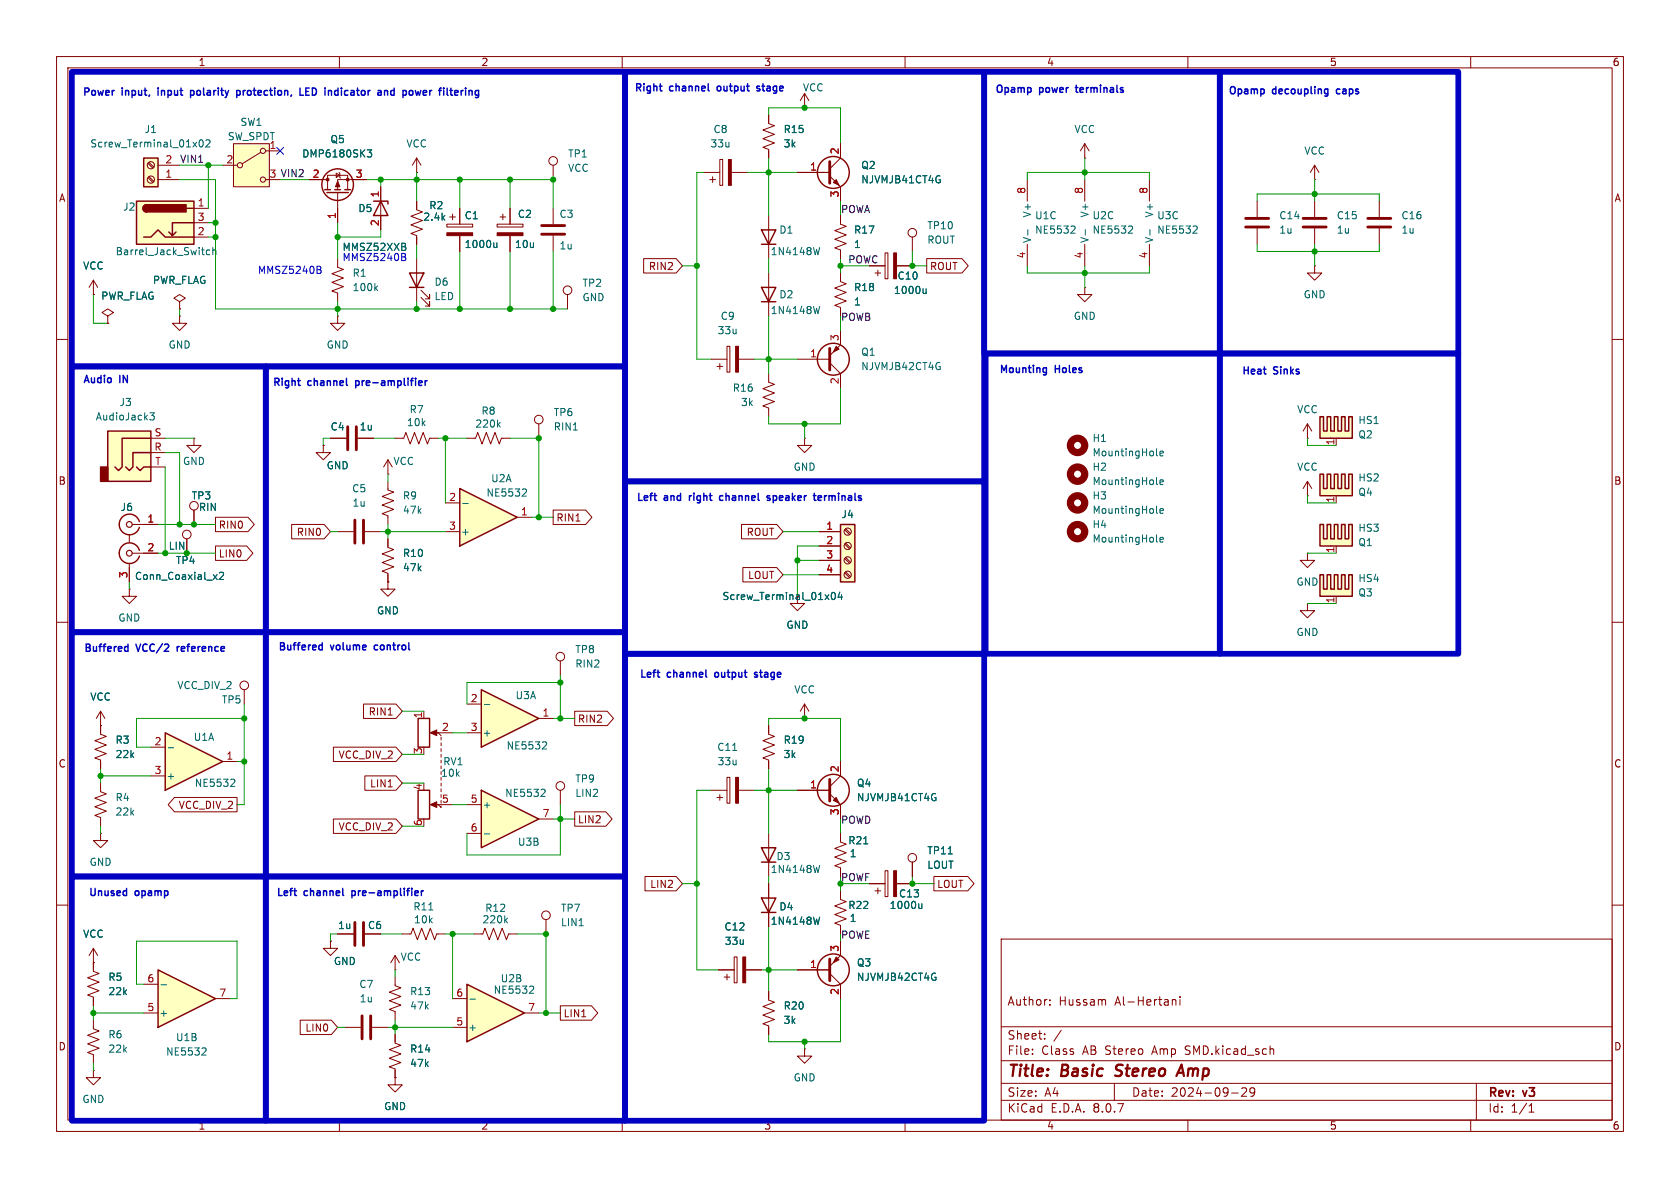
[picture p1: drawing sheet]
<svg xmlns="http://www.w3.org/2000/svg" width="297mm" height="210mm" viewBox="0 0 297 210" stroke-linecap="round" stroke-linejoin="round" font-family="sans-serif">
<defs><g id="words">
<g font-size="2.8" fill="#840000">
<text x="178" y="190.9">Title:</text>
<text x="187.7" y="190.9">Basic</text>
<text x="198.1" y="190.9">Stereo</text>
<text x="209.9" y="190.9">Amp</text>
</g>
<g font-size="2.1" fill="#840000">
<text x="178" y="178">Author:</text>
<text x="187.2" y="178">Hussam</text>
<text x="197.2" y="178">Al-Hertani</text>
<text x="178" y="184">Sheet:</text>
<text x="178" y="186.7">File:</text>
<text x="184.1" y="186.7">Class</text>
<text x="191.5" y="186.7">AB Stereo</text>
<text x="204" y="186.7">Amp</text>
<text x="209.9" y="186.7">SMD.kicad_sch</text>
<text x="178" y="196.9">KiCad</text>
<text x="178" y="194.1">Size:</text>
<text x="184.7" y="194.1">A4</text>
<text x="185.7" y="196.9">E.D.A.</text>
<text x="193.3" y="196.9">8.0.7</text>
<text x="200" y="194.1">Date:</text>
<text x="207" y="194.1">2024-09-29</text>
<text x="263" y="194.3">Rev:</text>
<text x="263" y="196.9">Id:</text>
<text x="267.1" y="196.9">1/1</text>
<text x="269.4" y="194.3">v3</text>
</g>
<g font-size="1.8" fill="#840000">
<text x="35" y="11.9">1</text>
<text x="85" y="11.9">2</text>
<text x="135" y="11.9">3</text>
<text x="185" y="11.9">4</text>
<text x="235" y="11.9">5</text>
<text x="285" y="11.9">6</text>
<text x="10.3" y="35.9">A</text>
<text x="285.3" y="35.9">A</text>
<text x="114.6" y="47.9">RIN2</text>
<text x="164.3" y="47.9">ROUT</text>
<text x="10.3" y="85.9">B</text>
<text x="285.3" y="85.9">B</text>
<text x="38.6" y="93.7">RIN0</text>
<text x="52.4" y="94.9">RIN0</text>
<text x="98.3" y="92.4">RIN1</text>
<text x="131.9" y="94.9">ROUT</text>
<text x="38.6" y="98.7">LIN0</text>
<text x="127.6" y="106.3">Screw_Terminal_01x04</text>
<text x="132.1" y="102.6">LOUT</text>
<text x="65.1" y="126.7">RIN1</text>
<text x="102.1" y="128">RIN2</text>
<text x="10.3" y="135.9">C</text>
<text x="59.8" y="134.3">VCC_DIV_2</text>
<text x="285.3" y="135.9">C</text>
<text x="31.5" y="143.2">VCC_DIV_2</text>
<text x="65.3" y="139.4">LIN1</text>
<text x="59.8" y="147">VCC_DIV_2</text>
<text x="102.1" y="145.7">LIN2</text>
<text x="114.8" y="157.2">LIN2</text>
<text x="165.6" y="157.2">LOUT</text>
<text x="10.3" y="185.9">D</text>
<text x="53.9" y="182.6">LIN0</text>
<text x="99.5" y="180">LIN1</text>
<text x="285.3" y="185.9">D</text>
<text x="35" y="199.9">1</text>
<text x="85" y="199.9">2</text>
<text x="135" y="199.9">3</text>
<text x="185" y="199.9">4</text>
<text x="235" y="199.9">5</text>
<text x="285" y="199.9">6</text>
</g>
<g font-size="1.8" fill="#0000c2">
<text x="14.4" y="17.3">Power</text>
<text x="21.5" y="17.3">input,</text>
<text x="28.4" y="17.3">input</text>
<text x="34.7" y="17.3">polarity</text>
<text x="43.3" y="17.3">protection,</text>
<text x="55" y="17.3">LED</text>
<text x="59.9" y="17.3">indicator</text>
<text x="69.8" y="17.3">and</text>
<text x="74.8" y="17.3">power</text>
<text x="81.7" y="17.3">filtering</text>
<text x="112" y="16.5">Right</text>
<text x="118.4" y="16.5">channel</text>
<text x="127.3" y="16.5">output</text>
<text x="134.8" y="16.5">stage</text>
<text x="175.8" y="16.8">Opamp</text>
<text x="183.7" y="16.8">power</text>
<text x="190.7" y="16.8">terminals</text>
<text x="217" y="17">Opamp</text>
<text x="225" y="17">decoupling</text>
<text x="236.8" y="17">caps</text>
<text x="60.5" y="46.2">MMSZ5240B</text>
<text x="45.5" y="48.6">MMSZ5240B</text>
<text x="14.5" y="68.1">Audio</text>
<text x="21.1" y="68.1">IN</text>
<text x="48.1" y="68.6">Right</text>
<text x="54.4" y="68.6">channel</text>
<text x="63.3" y="68.6">pre-amplifier</text>
<text x="176.5" y="66.3">Mounting</text>
<text x="186.5" y="66.3">Holes</text>
<text x="219.4" y="66.6">Heat</text>
<text x="225.2" y="66.6">Sinks</text>
<text x="112.4" y="88.9">Left</text>
<text x="117.4" y="88.9">and</text>
<text x="122.3" y="88.9">right</text>
<text x="128.2" y="88.9">channel</text>
<text x="137.1" y="88.9">speaker</text>
<text x="145.9" y="88.9">terminals</text>
<text x="14.7" y="115.6">Buffered</text>
<text x="24.1" y="115.6">VCC/2</text>
<text x="31.8" y="115.6">reference</text>
<text x="49" y="115.3">Buffered</text>
<text x="58.5" y="115.3">volume</text>
<text x="66.7" y="115.3">control</text>
<text x="112.9" y="120.1">Left</text>
<text x="118" y="120.1">channel</text>
<text x="126.9" y="120.1">output</text>
<text x="134.4" y="120.1">stage</text>
<text x="15.5" y="158.8">Unused</text>
<text x="23.9" y="158.8">opamp</text>
<text x="48.7" y="158.8">Left</text>
<text x="53.8" y="158.8">channel</text>
<text x="62.7" y="158.8">pre-amplifier</text>
</g>
<g font-size="1.8" fill="#006464">
<text x="141.8" y="16.4">VCC</text>
<text x="25.5" y="23.7">J1</text>
<text x="42.4" y="22.5">SW1</text>
<text x="126" y="23.7">C8</text>
<text x="138.4" y="23.7">R15</text>
<text x="189.9" y="23.7">VCC</text>
<text x="15.9" y="26.3">Screw_Terminal_01x02</text>
<text x="40.2" y="25">SW_SPDT</text>
<text x="53.3" y="28">DMP6180SK3</text>
<text x="58.3" y="25.5">Q5</text>
<text x="71.7" y="26.3">VCC</text>
<text x="100.3" y="28">TP1</text>
<text x="125.5" y="26.3">33u</text>
<text x="138.4" y="26.3">3k</text>
<text x="230.5" y="27.5">VCC</text>
<text x="100.3" y="30.6">VCC</text>
<text x="152.2" y="30.1">Q2</text>
<text x="152.2" y="32.6">NJVMJB41CT4G</text>
<text x="21.7" y="37.4">J2</text>
<text x="63.3" y="37.7">D5</text>
<text x="74.7" y="39.2">2.4k</text>
<text x="75.8" y="37.2">R2</text>
<text x="82.1" y="39">C1</text>
<text x="91.4" y="38.7">C2</text>
<text x="98.8" y="38.7">C3</text>
<text x="137.7" y="41.5">D1</text>
<text x="150.9" y="41.5">R17</text>
<text x="163.8" y="40.7">TP10</text>
<text x="182.5" y="38.6" transform="rotate(-90 182.5 38.6)">V+</text>
<text x="182.9" y="41.5">NE5532</text>
<text x="182.9" y="39">U1C</text>
<text x="192.6" y="38.6" transform="rotate(-90 192.6 38.6)">V+</text>
<text x="193" y="41.5">NE5532</text>
<text x="193" y="39">U2C</text>
<text x="204.1" y="38.6" transform="rotate(-90 204.1 38.6)">V+</text>
<text x="204.5" y="41.5">NE5532</text>
<text x="204.5" y="39">U3C</text>
<text x="226.1" y="41.5">1u</text>
<text x="226.1" y="39">C14</text>
<text x="236.2" y="41.5">1u</text>
<text x="236.2" y="39">C15</text>
<text x="247.7" y="41.5">1u</text>
<text x="247.7" y="39">C16</text>
<text x="14.6" y="47.9">VCC</text>
<text x="20.4" y="45.3">Barrel_Jack_Switch</text>
<text x="60.5" y="44.6">MMSZ52XXB</text>
<text x="82.1" y="44">1000u</text>
<text x="90.9" y="44">10u</text>
<text x="98.8" y="44.3">1u</text>
<text x="136.2" y="45.3">1N4148W</text>
<text x="150.9" y="44">1</text>
<text x="163.8" y="43.3">ROUT</text>
<text x="182.5" y="43.1" transform="rotate(-90 182.5 43.1)">V-</text>
<text x="192.6" y="43.1" transform="rotate(-90 192.6 43.1)">V-</text>
<text x="204.1" y="43.1" transform="rotate(-90 204.1 43.1)">V-</text>
<text x="17.8" y="53.2">PWR_FLAG</text>
<text x="26.9" y="50.4">PWR_FLAG</text>
<text x="62.2" y="49.1">R1</text>
<text x="62.2" y="51.7">100k</text>
<text x="76.7" y="50.7">D6</text>
<text x="76.7" y="53.3">LED</text>
<text x="102.9" y="50.9">TP2</text>
<text x="102.9" y="53.4">GND</text>
<text x="137.7" y="52.9">D2</text>
<text x="150.9" y="51.7">R18</text>
<text x="157.9" y="52.2">1000u</text>
<text x="158.6" y="49.6">C10</text>
<text x="230.4" y="52.9">GND</text>
<text x="126.8" y="59.3">33u</text>
<text x="127.3" y="56.7">C9</text>
<text x="136.2" y="55.7">1N4148W</text>
<text x="150.9" y="54.2">1</text>
<text x="189.7" y="56.7">GND</text>
<text x="29.7" y="61.8">GND</text>
<text x="57.7" y="61.8">GND</text>
<text x="152.2" y="63.1">Q1</text>
<text x="152.2" y="65.6">NJVMJB42CT4G</text>
<text x="21" y="72">J3</text>
<text x="129.4" y="69.4">R16</text>
<text x="130.9" y="72">3k</text>
<text x="16.8" y="74.5">AudioJack3</text>
<text x="58.3" y="76.3">C4</text>
<text x="63.5" y="76.3">1u</text>
<text x="71.8" y="75.5">10k</text>
<text x="72.3" y="73.3">R7</text>
<text x="83.9" y="75.8">220k</text>
<text x="85" y="73.5">R8</text>
<text x="97.8" y="73.8">TP6</text>
<text x="97.8" y="76.3">RIN1</text>
<text x="229.2" y="73.3">VCC</text>
<text x="240" y="75.2">HS1</text>
<text x="240" y="77.7">Q2</text>
<text x="32.3" y="82.4">GND</text>
<text x="57.7" y="83.2">GND</text>
<text x="69.5" y="82.4">VCC</text>
<text x="140.2" y="83.4">GND</text>
<text x="193" y="78.3">H1</text>
<text x="193" y="80.9">MountingHole</text>
<text x="193" y="83.4">H2</text>
<text x="229.2" y="83.4">VCC</text>
<text x="33.8" y="88.5">TP3</text>
<text x="62.2" y="87.2">C5</text>
<text x="62.2" y="89.8">1u</text>
<text x="71.1" y="88.5">R9</text>
<text x="85.9" y="88">NE5532</text>
<text x="86.7" y="85.4">U2A</text>
<text x="193" y="86">MountingHole</text>
<text x="193" y="88.5">H3</text>
<text x="240" y="85.3">HS2</text>
<text x="240" y="87.9">Q4</text>
<text x="21.2" y="90.5">J6</text>
<text x="35.1" y="90.5">RIN</text>
<text x="71.1" y="91">47k</text>
<text x="81.4" y="94.8">+</text>
<text x="148.7" y="91.8">J4</text>
<text x="193" y="93.6">H4</text>
<text x="193" y="91">MountingHole</text>
<text x="240" y="94.2">HS3</text>
<text x="29.7" y="97.4">LIN</text>
<text x="31" y="99.9">TP4</text>
<text x="71.1" y="101.2">47k</text>
<text x="71.1" y="98.7">R10</text>
<text x="193" y="96.1">MountingHole</text>
<text x="240" y="96.7">Q1</text>
<text x="23.8" y="102.7">Conn_Coaxial_x2</text>
<text x="229.1" y="103.7">GND</text>
<text x="240" y="103.1">HS4</text>
<text x="240" y="105.6">Q3</text>
<text x="20.8" y="110.1">GND</text>
<text x="66.5" y="108.8">GND</text>
<text x="138.9" y="111.4">GND</text>
<text x="229.1" y="112.6">GND</text>
<text x="101.6" y="115.7">TP8</text>
<text x="101.6" y="118.2">RIN2</text>
<text x="15.9" y="124.1">VCC</text>
<text x="31.3" y="122">VCC_DIV_2</text>
<text x="39.1" y="124.6">TP5</text>
<text x="91" y="123.8">U3A</text>
<text x="140.3" y="122.8">VCC</text>
<text x="20.3" y="131.7">R3</text>
<text x="34.2" y="131.2">U1A</text>
<text x="85.2" y="130.4">+</text>
<text x="138.4" y="131.7">R19</text>
<text x="20.3" y="134.2">22k</text>
<text x="77.9" y="137.5">10k</text>
<text x="78.3" y="135.5">RV1</text>
<text x="89.5" y="132.7">NE5532</text>
<text x="126.7" y="132.9">C11</text>
<text x="126.8" y="135.5">33u</text>
<text x="138.4" y="134.2">3k</text>
<text x="20.3" y="141.8">R4</text>
<text x="29.3" y="138">+</text>
<text x="34.3" y="139.3">NE5532</text>
<text x="85.2" y="143.1">+</text>
<text x="89.2" y="141.1">NE5532</text>
<text x="101.6" y="138.5">TP9</text>
<text x="101.6" y="141.1">LIN2</text>
<text x="151.4" y="139.3">Q4</text>
<text x="151.4" y="141.8">NJVMJB41CT4G</text>
<text x="20.3" y="144.4">22k</text>
<text x="91.5" y="149.7">U3B</text>
<text x="149.9" y="149.5">R21</text>
<text x="15.7" y="153.3">GND</text>
<text x="136.2" y="154.5">1N4148W</text>
<text x="137.2" y="152.2">D3</text>
<text x="150.1" y="151.7">1</text>
<text x="163.8" y="153.8">LOUT</text>
<text x="163.8" y="151.2">TP11</text>
<text x="73" y="161.1">R11</text>
<text x="85.7" y="161.4">R12</text>
<text x="99.1" y="161.4">TP7</text>
<text x="137.7" y="161.1">D4</text>
<text x="149.9" y="160.9">R22</text>
<text x="157.2" y="160.9">1000u</text>
<text x="158.8" y="158.9">C13</text>
<text x="14.6" y="166">VCC</text>
<text x="59.7" y="164.4">1u</text>
<text x="65" y="164.4">C6</text>
<text x="73.1" y="163.4">10k</text>
<text x="85.2" y="163.4">220k</text>
<text x="99.1" y="163.9">LIN1</text>
<text x="128" y="164.7">C12</text>
<text x="128" y="167.2">33u</text>
<text x="136.2" y="163.7">1N4148W</text>
<text x="150.1" y="163.2">1</text>
<text x="19.1" y="173.6">R5</text>
<text x="58.9" y="170.8">GND</text>
<text x="70.7" y="170">VCC</text>
<text x="88.4" y="173.8">U2B</text>
<text x="151.4" y="171">Q3</text>
<text x="151.4" y="173.6">NJVMJB42CT4G</text>
<text x="19.1" y="176.1">22k</text>
<text x="28.1" y="179.9">+</text>
<text x="63.4" y="174.9">C7</text>
<text x="63.5" y="177.4">1u</text>
<text x="72.4" y="178.7">47k</text>
<text x="72.4" y="176.1">R13</text>
<text x="87.2" y="175.9">NE5532</text>
<text x="138.4" y="178.7">R20</text>
<text x="19.1" y="183.7">R6</text>
<text x="31" y="184.3">U1B</text>
<text x="82.7" y="182.5">+</text>
<text x="138.4" y="181.2">3k</text>
<text x="19.1" y="186.3">22k</text>
<text x="29.3" y="186.8">NE5532</text>
<text x="72.4" y="188.8">47k</text>
<text x="72.4" y="186.3">R14</text>
<text x="140.2" y="191.4">GND</text>
<text x="14.5" y="195.2">GND</text>
<text x="67.8" y="196.4">GND</text>
</g>
<g font-size="1.8" fill="#a90000">
<text x="29.1" y="29">2</text>
<text x="39.9" y="29">2</text>
<text x="47.6" y="26.4">1</text>
<text x="148.3" y="27.4" transform="rotate(-90 148.3 27.4)">2</text>
<text x="29.1" y="31.5">1</text>
<text x="55.2" y="31.5">2</text>
<text x="62.8" y="31.5">3</text>
<text x="67.1" y="35" transform="rotate(-90 67.1 35)">1</text>
<text x="143.1" y="30.2">1</text>
<text x="148.3" y="35" transform="rotate(-90 148.3 35)">3</text>
<text x="181.4" y="34.4" transform="rotate(-90 181.4 34.4)">8</text>
<text x="191.5" y="34.4" transform="rotate(-90 191.5 34.4)">8</text>
<text x="202.9" y="34.4" transform="rotate(-90 202.9 34.4)">8</text>
<text x="34.9" y="36.6">1</text>
<text x="34.9" y="41.7">2</text>
<text x="34.9" y="39.1">3</text>
<text x="59.4" y="38.8" transform="rotate(-90 59.4 38.8)">1</text>
<text x="67.1" y="40.1" transform="rotate(-90 67.1 40.1)">2</text>
<text x="181.4" y="45.8" transform="rotate(-90 181.4 45.8)">4</text>
<text x="191.5" y="45.8" transform="rotate(-90 191.5 45.8)">4</text>
<text x="202.9" y="45.8" transform="rotate(-90 202.9 45.8)">4</text>
<text x="143.1" y="63.2">1</text>
<text x="148.3" y="60.4" transform="rotate(-90 148.3 60.4)">3</text>
<text x="148.3" y="68" transform="rotate(-90 148.3 68)">2</text>
<text x="27.2" y="77.2">S</text>
<text x="27.2" y="79.8">R</text>
<text x="27.4" y="82.3">T</text>
<text x="236" y="78.8" transform="rotate(-90 236 78.8)">1</text>
<text x="79.3" y="88.6">2</text>
<text x="236" y="89" transform="rotate(-90 236 89)">1</text>
<text x="26" y="92.5">1</text>
<text x="79.3" y="93.7">3</text>
<text x="92" y="91.2">1</text>
<text x="146" y="93.7">1</text>
<text x="26" y="97.5">2</text>
<text x="146" y="96.3">2</text>
<text x="146" y="98.8">3</text>
<text x="146" y="101.3">4</text>
<text x="236" y="97.9" transform="rotate(-90 236 97.9)">1</text>
<text x="22.6" y="102.3" transform="rotate(-90 22.6 102.3)">3</text>
<text x="236" y="106.8" transform="rotate(-90 236 106.8)">1</text>
<text x="83.1" y="124.2">2</text>
<text x="27.2" y="131.8">2</text>
<text x="74.7" y="127.1" transform="rotate(-90 74.7 127.1)">1</text>
<text x="78" y="129.3">2</text>
<text x="83.1" y="129.3">3</text>
<text x="95.8" y="126.7">1</text>
<text x="27.2" y="136.9">3</text>
<text x="39.9" y="134.4">1</text>
<text x="74.7" y="133.4" transform="rotate(-90 74.7 133.4)">3</text>
<text x="148.3" y="136.6" transform="rotate(-90 148.3 136.6)">2</text>
<text x="74.7" y="139.8" transform="rotate(-90 74.7 139.8)">4</text>
<text x="78" y="142">5</text>
<text x="83.1" y="142">5</text>
<text x="143.1" y="139.4">1</text>
<text x="74.7" y="146.1" transform="rotate(-90 74.7 146.1)">6</text>
<text x="83.1" y="147.1">6</text>
<text x="95.8" y="144.5">7</text>
<text x="148.3" y="144.2" transform="rotate(-90 148.3 144.2)">3</text>
<text x="26" y="173.7">6</text>
<text x="143.1" y="171.2">1</text>
<text x="148.3" y="168.3" transform="rotate(-90 148.3 168.3)">3</text>
<text x="26" y="178.8">5</text>
<text x="38.7" y="176.3">7</text>
<text x="80.6" y="176.3">6</text>
<text x="93.3" y="178.8">7</text>
<text x="148.3" y="176" transform="rotate(-90 148.3 176)">2</text>
<text x="80.6" y="181.4">5</text>
</g>
<g font-size="1.8" fill="#0f0f0f">
<text x="31.7" y="28.9">VIN1</text>
<text x="47.6" y="31.5">3 VIN2</text>
<text x="148.6" y="37.8">POWA</text>
<text x="149.9" y="46.6">POWC</text>
<text x="148.6" y="56.8">POWB</text>
<text x="148.6" y="145.7">POWD</text>
</g>
<g font-size="1.8" fill="#009600">
<text x="148.6" y="155.9">POWF</text>
<text x="148.6" y="166">POWE</text>
</g>
</g></defs>
<g fill="none" stroke="#840000" stroke-width=".18">
<path d="M10 10h277v190h-277zM12 12h273v186h-273zM60 10v2M110 10v2M160 10v2M210 10v2M260 10v2M232.4 47v1.3h1.3l-1.3 1.2-1.3-1.2h1.3M232.4 47h.1M10 60h2M285 60h2M231.1 97.8v1.3h1.3l-1.3 1.2-1.2-1.2h1.2"/>
<path d="M231.1 97.8h.1M10 110h2M285 110h2M10 160h2M177 166h108v32h-108zM185.6 177.6v.1M185.6 176.8v.1M195.4 176.8l.1 .9M207.2 176.7v1M207.2 176.8l.3-.1 .3 .1 .1 .9M208.6 176.2v.1M208.6 176.7v1"/>
<path d="M285 160h2M60 198v2M110 198v2M160 198v2M177 194.5h108M177 191.5h108M177 187.5h108M177 181.5h108M182.5 186.3v.1M182.5 185.5v.1M184.7 183.6v.1M184.7 182.8v.1"/>
<path d="M187.6 182.1l-1.3 2M197 191.5v3M210 198v2M217.7 193.2h1.2M219.5 192.4l.6-.1 .2 .1 .1 .3-.9 1.1h.9M221.8 192.9l-.3 .3h-.3l-.2-.3 .1-.5 .4-.1 .2 .1a.99 .99 0 0 1-.3 1.4h-.3M225 185.4l.2 .2v.8M260 198v2M261 191.5v6.5M270.3 196.6h.9M270.3 195.5l.4-.4v1.5"/>
</g>
<path d="M197.1 190.1l.3 .1M197.4 188.4l-.1 .2 .1 .4M208 190.2l.9-2 .4 2M208.2 189.6h1" fill="none" stroke="#840000" stroke-width=".4"/>
<g fill="#ffffc2">
<path d="M233.3 101.6h.7v2.5h.6v-2.5h.7v2.5h.6l-.6 1.3h-2z"/>
<path d="M235.9 101.6h.6v2.5h.7v-2.5h.6v2.5h.6v-2.5h.7v3.8h-3.8l.6-1.3z"/>
</g>
<path d="M233.3 101.6h.7v2.5h.6v-2.5h.7v2.5h.6v-2.5h.6v2.5h.7v-2.5h.6v2.5h.6v-2.5h.7v3.8h-5.8zM134.6 158.8h2.6l-1.3 2.5zM134.6 149.9h2.6l-1.3 2.5zM134.6 152.4h2.6M134.6 161.3h2.6" fill="none" stroke="#840000" stroke-width=".25"/>
<g fill="none" stroke="#840000" stroke-width=".18">
<path d="M222.2 35.6v2.8M232.4 35.6v2.8M243.8 35.6v2.8M222.2 40.4v2.8M232.4 40.4v2.8M243.8 40.4v2.8M236.2 105.4v1.3M135.9 147.3v7.6M135.9 156.2v7.6M148.6 157.5v1.5l1 .4-2 .7 2 .8-2 .8 2 .7-2 .8 1 .4v1.5M148.6 147.3v1.5l1 .4-2 .8 2 .7-2 .8 2 .8-2 .7 1 .4v1.5M127 171.5h2.8"/>
<path d="M128 172.7h1M128.5 172.2v1M129.8 169.2h.5v4.5h-.5zM131.8 171.5h2.8M135.9 175.3v1.5l1 .4-2 .7 2 .8-2 .8 2 .7-2 .8 1 .4v1.5"/>
</g>
<path d="M144.9 153l-.3 1.2M152.7 149.2h.7M144.9 162.1l-.3 1.3" fill="none" stroke="#006464" stroke-width=".18"/>
<path d="M131.3 169.2h.5v4.5h-.5z" fill="#840000" stroke="#840000" stroke-width=".18"/>
<path d="M220.2 38.6h4.1M230.4 38.6h4M241.8 38.6h4.1M220.2 40.1h4.1M230.4 40.1h4M241.8 40.1h4.1" fill="none" stroke="#840000" stroke-width=".51"/>
<g fill="#ffffc2">
<path d="M233.3 92.7h.7v2.6h.6v-2.6h.7v2.6h.6l-.6 1.2h-2z"/>
<path d="M235.9 92.7h.6v2.6h.7v-2.6h.6v2.6h.6v-2.6h.7v3.8h-3.8l.6-1.2z"/>
</g>
<path d="M134.6 50.8h2.6l-1.3 2.5zM134.6 53.3h2.6M233.3 92.7h.7v2.6h.6v-2.6h.7v2.6h.6v-2.6h.6v2.6h.7v-2.6h.6v2.6h.6v-2.6h.7v3.8h-5.8z" fill="none" stroke="#840000" stroke-width=".25"/>
<g fill="none" stroke="#840000" stroke-width=".18">
<path d="M181.6 31.8v3.8M191.8 27.9h.1M191.8 25.4v2.5M191.8 31.8v3.8M191.8 25.4l-.8 1.3M191.8 25.4l.7 1.3M203.2 31.8v3.8M135.9 48.3v7.6M181.6 43.2v3.8M191.8 50.8v1.3h1.2l-1.2 1.2-1.3-1.2h1.3M191.8 50.8h.1M191.8 43.2v3.8"/>
<path d="M203.2 43.2v3.8M125.7 63.5h2.8M126.7 64.8h1.1M127.3 64.3v1M128.5 61.2h.5v4.6h-.5zM130.6 63.5h2.7M135.9 66v1.6l1 .3-2 .8 2 .8-2 .7 2 .8-2 .8 1 .3v1.6M142.2 77.5v1.2h1.3l-1.3 1.3-1.2-1.3h1.2M142.2 77.5h.1M236.2 96.5v1.3"/>
</g>
<path d="M189.5 39.9l.4 .1 .2 .3-.8 .9h.8M199.7 39.9l.4 .1 .1 .3-.8 .9h.8M211.1 39.9l.4 .1 .2 .3-.8 .9h.8M144.9 54.2l-.3 1.2M181.7 40.6v1M191.9 40.6v1M203.3 40.6v1" fill="none" stroke="#006464" stroke-width=".18"/>
<path d="M130 61.2h.6v4.6h-.6z" fill="#840000" stroke="#840000" stroke-width=".18"/>
<path d="M148.6 92.7h2.5v10.2h-2.5z" fill="#ffffc2"/>
<path d="M148.6 92.7h2.5v10.2h-2.5z" fill="none" stroke="#840000" stroke-width=".25"/>
<g fill="none" stroke="#840000" stroke-width=".18">
<path d="M148.6 38.1v1.5l1 .4-2 .8 2 .7-2 .8 2 .8-2 .7 1 .4v1.5M148.6 48.3v1.5l1 .4-2 .7 2 .8-2 .8 2 .7-2 .8 1 .4v1.5M144.8 94h3.8M144.8 96.5h3.8M144.8 99.1h3.8M149.3 98.7l.9 .9M149.3 96.2l.9 .8M149.3 93.6l.9 .9M149.5 98.6l.9 .8M149.5 96l.9 .9M149.5 93.5l.9 .8M99.1 116.8v2.6"/>
<path d="M144.8 101.6h3.8M149.3 101.3l.9 .8M149.5 101.1l.9 .8"/>
<circle cx="149.9" cy="96.5" r=".63"/>
<circle cx="149.9" cy="99.1" r=".63"/>
<circle cx="149.9" cy="94" r=".63"/>
<circle cx="99.1" cy="116.1" r=".76"/>
<circle cx="149.9" cy="101.6" r=".63"/>
</g>
<path d="M147.1 104.8l.2-.1a.68 .68 0 0 1 .4 .7 .68 .68 0 0 1-.4 .6l-.2-.1-.1-.4zM148.5 104.7l-.3 .9h.8M148.8 105.1v.9" fill="none" stroke="#006464" stroke-width=".18"/>
<path d="M85.1 121.9l10.1 5.1-10.1 5.1z" fill="#ffffc2"/>
<path d="M73.9 127h2v5.1h-2zM73.9 139.7h2v5.1h-2zM85.1 121.9l10.1 5.1-10.1 5.1z" fill="none" stroke="#840000" stroke-width=".25"/>
<g fill="none" stroke="#840000" stroke-width=".18">
<path d="M74.9 125.7v1.3M76.5 129.5h3.5M77.5 129.5l.5 .5M78 130.3v.5M78 131.3v.5M78 132.3v.5M78 133.4v.5M78 138.4v.5M78 139.4v.6M82.5 124.5h2.6M82.5 129.5h2.6M95.2 127h2.6"/>
<path d="M99.1 139.7v2.5M76.5 142.2h3.5M77.5 142.2l.5 .5v-.2"/>
<circle cx="99.1" cy="138.9" r=".76"/>
</g>
<path d="M85.6 124.6h1M96.1 131.1l.4 .1 .1 .3-.8 .9h.8" fill="none" stroke="#006464" stroke-width=".18"/>
<g fill="#840000" stroke="#840000" stroke-width=".18">
<path d="M76.1 129.5l1.1-.5v1z"/>
<path d="M76.1 142.2l1.1-.5v1z"/>
</g>
<path d="M85.1 139.7l10.1 5.1-10.1 5.1z" fill="#ffffc2"/>
<g fill="none" stroke="#840000" stroke-width=".25">
<path d="M134.6 40.6h2.6l-1.3 2.6zM134.6 43.2h2.6M85.1 139.7l10.1 5.1-10.1 5.1z"/>
<circle cx="147.3" cy="30.5" r="2.82"/>
<circle cx="147.3" cy="63.5" r="2.82"/>
</g>
<g fill="none" stroke="#840000" stroke-width=".18">
<path d="M142.2 19.1h.1M142.2 16.5l-.7 1.3M142.2 16.5v2.6M142.2 16.5l.8 1.3M124.5 30.5h2.8M125.5 31.8h1M126 31.2v1.1M127.3 28.2h.5v4.6h-.5zM129.3 30.5h2.8M135.9 20.3v1.5l1 .4-2 .8 2 .7-2 .8 2 .8-2 .7 1 .4v1.5M135.9 38.1v7.6M141 30.5h5.7"/>
<path d="M146.7 31.1l1.9 1.9v2.6M148.6 25.4v2.5l-1.9 1.9M148.6 58.4v2.6l-1.9 1.9M153.7 47h2.8M154.7 48.3h1M155.2 47.8v1M156.5 44.7h.5v4.6h-.5zM158.5 47h2.8M161.3 41.9v2.6M141 63.5h5.7M146.7 64.1l1.9 1.9v2.6M231.1 77.5h.1"/>
<path d="M231.1 74.9l-.7 1.3M231.1 74.9v2.6M231.1 74.9l.8 1.3M231.1 87.6h.1M231.1 85.1v2.5M231.1 85.1l-.7 1.3M231.1 85.1l.8 1.3M82.5 142.2h2.6M82.5 147.3h2.6M95.2 144.8h2.6"/>
<circle cx="161.3" cy="41.1" r=".76"/>
</g>
<g fill="none" stroke="#006464" stroke-width=".18">
<path d="M166 31.8h.2v.5M144.9 43.8l-.3 1.2M163.7 51v.9M163.7 51.8l-.2 .1-.3-.1M166 64.8h.2v.5M204.5 80.4l.1 .2M204.5 95.6l.1 .2M204.5 85.5l.1 .2M204.5 90.6l.1 .1M205.1 80.2l.6-.2-.1-.2-.4-.1-.1 .2v.6h.5M205.1 85.2l.6-.1-.1-.2-.4-.1-.1 .2v.6h.5M205.1 90.3l.6-.1-.1-.2-.4-.1-.1 .2v.6h.5"/>
<path d="M205.1 95.4l.6-.1-.1-.3h-.4l-.1 .2v.6h.5M95.8 139.5l.5 .1 .1 .3-.8 .9h.8M85.6 147.4h1"/>
</g>
<g fill="#840000" stroke="#840000" stroke-width=".18">
<path d="M128.8 28.2h.5v4.6h-.5z"/>
<path d="M147.3 32.3l.5-.5 .5 1z"/>
<path d="M147.8 61.2l.5 .5-1 .5z"/>
<path d="M158 44.7h.5v4.6h-.5z"/>
</g>
<path d="M146.7 28.6v3.8M146.7 61.6v3.8" fill="none" stroke="#840000" stroke-width=".51"/>
<g fill="none" stroke="#840000" stroke-width="1.3">
<circle cx="190.5" cy="78.7" r="1.27"/>
<circle cx="190.5" cy="94" r="1.27"/>
<circle cx="190.5" cy="83.8" r="1.27"/>
<circle cx="190.5" cy="88.9" r="1.27"/>
</g>
<g fill="#ffffc2">
<path d="M233.3 83.8h.7v2.6h.6v-2.6h.7v2.6h.6l-.6 1.2h-2z"/>
<path d="M235.9 83.8h.6v2.6h.7v-2.6h.6v2.6h.6v-2.6h.7v3.8h-3.8l.6-1.2z"/>
</g>
<path d="M233.3 83.8h.7v2.6h.6v-2.6h.7v2.6h.6v-2.6h.6v2.6h.7v-2.6h.6v2.6h.6v-2.6h.7v3.8h-5.8z" fill="none" stroke="#840000" stroke-width=".25"/>
<path d="M236.2 87.6v1.3" fill="none" stroke="#840000" stroke-width=".18"/>
<g fill="#ffffc2">
<path d="M233.3 73.7h.7v2.5h.6v-2.5h.7v2.5h.6l-.6 1.3h-2z"/>
<path d="M235.9 73.7h.6v2.5h.7v-2.5h.6v2.5h.6v-2.5h.7v3.8h-3.8l.6-1.3z"/>
</g>
<path d="M233.3 73.7h.7v2.5h.6v-2.5h.7v2.5h.6v-2.5h.6v2.5h.7v-2.5h.6v2.5h.6v-2.5h.7v3.8h-5.8z" fill="none" stroke="#840000" stroke-width=".25"/>
<path d="M236.2 77.5v1.2M68.6 83.8h.1M68.6 81.3l-.8 1.3M68.6 81.3v2.5M68.6 81.3l.7 1.3M231.1 106.7v1.3h1.3l-1.3 1.2-1.2-1.2h1.2M231.1 106.7h.1" fill="none" stroke="#840000" stroke-width=".18"/>
<path d="M41.3 25.4h6.3v7.6h-6.3z" fill="#ffffc2"/>
<g fill="none" stroke="#840000" stroke-width=".18">
<path d="M39.4 29.2h2.5M41.3 25.4h6.3v7.6h-6.3zM46.1 26.9l-3.3 2.1M47 26.7h2.5M47 31.8h2.5M54.6 31.8h3.3M57.9 33.5v-2.5h3.6v2.5M59.4 30.6l.7 .4-.7 .4zM59.7 34v5.4M59.9 30.5l.2 .1v.8l.1 .1M64.8 31.8h-5.1v1.7M73.7 30.5h.1"/>
<path d="M73.7 27.9l-.8 1.3M73.7 27.9v2.6M73.7 27.9l.7 1.3M97.8 29.2v2.6M59.7 55.9v1.3h1.3l-1.3 1.2-1.3-1.2h1.3M59.7 55.9h.1M69.8 77.5h1.6l.4-1 .7 2 .8-2 .7 2 .8-2 .8 2 .3-1h1.6M82.5 77.5h1.6l.4-1 .7 2 .8-2 .7 2 .8-2 .8 2 .3-1h1.6M95.2 74.9v2.6"/>
<circle cx="42.4" cy="29.2" r=".46"/>
<circle cx="46.5" cy="31.8" r=".46"/>
<circle cx="46.5" cy="26.7" r=".46"/>
<circle cx="97.8" cy="28.4" r=".76"/>
<circle cx="95.2" cy="74.2" r=".76"/>
</g>
<g fill="none" stroke="#840000" stroke-width=".25">
<path d="M57.4 33.5h1M57.8 34h3.8M59.2 33.5h1M61 33.5h1"/>
<circle cx="59.7" cy="32.6" r="2.79"/>
</g>
<g fill="#840000" stroke="#840000" stroke-width=".18">
<path d="M59.7 32l.4 1h-.8z"/>
<circle cx="61.5" cy="31.7" r=".25"/>
<circle cx="57.9" cy="31.7" r=".25"/>
</g>
<path d="M64.9 26.5h.8l-.4 .5 .3 .1v.5l-.1 .2-.5-.1M88.1 75l.3 .5M88.4 74.7l-.4 .4" fill="none" stroke="#006464" stroke-width=".18"/>
<path d="M81.3 86.4l10.1 5-10.1 5.1z" fill="#ffffc2"/>
<path d="M24.6 97.3a1.81 1.81 0 0 0-2.8-1 1.81 1.81 0 0 0 0 3 1.81 1.81 0 0 0 2.8-1M24.6 92.2a1.81 1.81 0 0 0-2.8-1 1.81 1.81 0 0 0 0 3 1.81 1.81 0 0 0 2.8-1M81.3 86.4l10.1 5-10.1 5.1z" fill="none" stroke="#840000" stroke-width=".25"/>
<g fill="none" stroke="#840000" stroke-width=".18">
<path d="M87.9 39.6h4.6v.5h-4.6zM88.4 38.4h1M88.9 37.8v1.1M90.2 36.8v2.8M90.2 41.7v2.8M34.3 77.5v1.2h1.3l-1.3 1.3-1.3-1.3h1.3M34.3 77.5h.1M57.1 78.7v1.3h1.3l-1.3 1.3-1.2-1.3h1.2M57.1 78.7h.1M58.4 77.5h2.8M63.2 77.5h2.8M22.9 94.5v1.4"/>
<path d="M22.9 99.6v3.3M23.4 97.8h4.5M23.4 92.7h4.5M33 95.3v2.5M34.3 90.2v2.5M59.7 94h2.8M64.5 94h2.8M68.6 95.3v1.5l1 .4-2 .7 2 .8-2 .7 2 .8-2 .8 1 .3v1.6M68.6 85.1v1.5l1 .4-2 .8 2 .7-2 .8 2 .7-2 .8 1 .4v1.5M78.7 88.9h2.6M78.7 94h2.6M91.4 91.4h2.6"/>
<path d="M22.9 104.1v1.3h1.2l-1.2 1.3-1.3-1.3h1.3M22.9 104.1h.1M68.6 102.9v1.2h1.2l-1.2 1.3-1.3-1.3h1.3M68.6 102.9h.1"/>
<circle cx="33" cy="94.5" r=".76"/>
<circle cx="34.3" cy="89.4" r=".76"/>
</g>
<path d="M81.8 89h1M92.5 86.4l.5 .1 .1 .3-.8 .9h.8M37.7 101.6l.7 .8M38.4 101.6l-.7 .8M38.8 101.3l.5-.1 .2 .3-.8 .9h.8" fill="none" stroke="#006464" stroke-width=".18"/>
<path d="M61.5 75.4v4.1M63 75.4v4.1M62.7 91.9v4.1M64.3 91.9v4.1" fill="none" stroke="#840000" stroke-width=".51"/>
<path d="M87.9 41.1h4.6v.6h-4.6z" fill="#840000" stroke="#840000" stroke-width=".18"/>
<g fill="none" stroke="#840000" stroke-width=".2">
<circle cx="22.9" cy="92.7" r=".51"/>
<circle cx="22.9" cy="97.8" r=".51"/>
</g>
<path d="M19 76.2h7.7v8.9h-7.7z" fill="#ffffc2"/>
<path d="M17.8 82.6h1.2v2.5h-1.2z" fill="#840000" stroke="#840000" stroke-width=".25"/>
<g fill="none" stroke="#840000" stroke-width=".25">
<path d="M19 76.2h7.7v8.9h-7.7zM26.7 77.5h-5.1v5.1l-.6 .6-.7-.6M24.1 82.6l.7 .6 .6-.6h1.3M26.7 80h-3.2v2.6l-.6 .6-.7-.6"/>
<circle cx="147.3" cy="139.7" r="2.82"/>
<circle cx="147.3" cy="171.4" r="2.82"/>
</g>
<g fill="none" stroke="#840000" stroke-width=".18">
<path d="M19 55.9l1.1-.7-1.1-.6-1 .6 1 .7v1.3M19 57.2h.1M31.7 55.9v1.3h1.3l-1.3 1.2-1.2-1.2h1.2M31.7 55.9h.1M26.7 77.5h2.5M26.7 80h2.5M26.7 82.6h2.5M141 105.4v1.3h1.2l-1.2 1.3-1.3-1.3h1.3M125.7 139.7h2.8M128.5 137.4h.5v4.6h-.5zM130.6 139.7h2.7M135.9 128.3v1.5l1 .4-2 .7 2 .8-2 .8 2 .7-2 .8 1 .4v1.5"/>
<path d="M141 139.7h5.7M142.2 127h.1M142.2 124.5l-.7 1.2M142.2 124.5v2.5M142.2 124.5l.8 1.2M148.6 134.6v2.6l-1.9 1.9M126.7 141h1.1M127.3 140.5v1M146.7 140.3l1.9 1.9v2.6M153.7 156.2h2.8M154.7 157.5h1M155.2 157v1"/>
<path d="M156.5 153.9h.5v4.6h-.5zM158.5 156.2h2.8M161.3 152.4v2.5M141 171.5h5.7M146.7 172.1l1.9 1.9v2.5M148.6 166.4v2.5l-1.9 1.9M142.2 185.4v1.3h1.3l-1.3 1.3-1.2-1.3h1.2M142.2 185.4h.1"/>
<circle cx="161.3" cy="151.6" r=".76"/>
</g>
<path d="M26.5 73h.8l-.4 .5 .3 .1v.5l-.2 .1-.5-.1M129.5 132.7h.8M163 159.8v.8M165.2 141h.3l-.1 .5M167.6 150.9h.8M163 160.5l-.2 .1-.3-.1M165.2 172.8h.3l-.1 .4" fill="none" stroke="#006464" stroke-width=".18"/>
<path d="M146.7 137.8v3.8M146.7 169.5v3.9" fill="none" stroke="#840000" stroke-width=".51"/>
<g fill="#840000" stroke="#840000" stroke-width=".18">
<path d="M147.8 169.2l.5 .5-1 .5z"/>
<path d="M158 153.9h.5v4.6h-.5z"/>
<path d="M147.3 141.5l.5-.5 .5 1z"/>
<path d="M130 137.4h.6v4.6h-.6z"/>
</g>
<path d="M24.1 35.6h10.2v7.6h-10.2z" fill="#ffffc2"/>
<path d="M24.1 35.6h10.2v7.6h-10.2zM25.9 36.2a.64 .64 0 0 0-.6 .6 .64 .64 0 0 0 .6 .7M33 36.8h1.3M34.3 39.4h-3.8v2.3l-.7-.7M25.4 41.9h1.3l1.2-1.3 1.3 1.3h5.1M31.1 41l-.6 .7" fill="none" stroke="#840000" stroke-width=".25"/>
<g fill="#840000" stroke="#840000" stroke-width=".25">
<path d="M25.5 36.4l.4-.2v1.3a.63 .63 0 0 1-.6-.4 .63 .63 0 0 1 .2-.7z"/>
<path d="M25.9 36.2h7v1.3h-7z"/>
</g>
<path d="M34.3 36.8h2.5M34.3 39.4h2.5M232.4 31.8h.1M232.4 29.2l-.8 1.3M232.4 29.2v2.6M232.4 29.2l.8 1.3M31.7 53.3l1.1-.6-1.1-.6-1 .6 1 .6v1.3M31.7 54.6h.1M34.3 41.9h2.5" fill="none" stroke="#840000" stroke-width=".18"/>
<path d="M37.1 44.2h-.4l-.2 .2 .1 .6h.5M37.6 44.3l.2-.1h.3l.1 .8M37.6 43.8v1.2" fill="none" stroke="#006464" stroke-width=".18"/>
<path d="M25.4 27.9h2.5v5.1h-2.5z" fill="#ffffc2"/>
<path d="M25.4 27.9h2.5v5.1h-2.5zM66 35.6h2.6v.5M67.3 35.6l1.3 2.5h-2.6zM72.4 48.3h2.5l-1.2 2.5zM72.4 50.8h2.5" fill="none" stroke="#840000" stroke-width=".25"/>
<g fill="none" stroke="#840000" stroke-width=".18">
<path d="M26.2 28.9l.8 .8M26.2 31.4l.8 .9M26.3 28.7l.9 .8M26.3 31.2l.9 .9M27.9 31.8h3.8M27.9 29.2h3.8M67.3 33v7.6M73.7 35.6v1.5l1 .4-2.1 .7 2.1 .8-2.1 .8 2.1 .7-2.1 .8 1.1 .4v1.5M79 39.6h4.6v.5h-4.6zM79.5 38.4h1M80 37.8v1.1M81.3 36.8v2.8"/>
<path d="M97.8 36.8v2.8M16.5 52.1h.1M16.5 49.5l-.8 1.3M16.5 49.5v2.6M16.5 49.5l.8 1.3M59.7 45.7v1.5l1 .4-2 .8 2 .7-2 .8 2 .8-2 .7 1 .4v1.5M73.7 45.7v7.6M74.4 52.6l1.5 1.5v-.8v.8h-.7M74.4 51.3l1.5 1.5v-.7v.7h-.7M81.3 41.7v2.8M97.8 41.7v2.8M100.3 52.1v2.5"/>
<path d="M17.8 128.3h.1M17.8 125.7l-.8 1.3M17.8 125.7v2.6M17.8 125.7l.7 1.3M83.8 165.1h1.5l.4-1 .8 2 .7-2 .8 2 .8-2 .7 2 .4-1h1.5"/>
<circle cx="26.7" cy="31.7" r=".63"/>
<circle cx="26.7" cy="29.2" r=".63"/>
<circle cx="100.3" cy="51.3" r=".76"/>
</g>
<path d="M35.4 24.8l.1-.1a.68 .68 0 0 1 .4 .6 .68 .68 0 0 1-.4 .7 .84 .84 0 0 1-.1-1.2zM36.4 24.8l.5-.1 .2 .4-.8 .9h.8M66.4 50.9l.4 .5M66.8 50.5l-.5 .5M71.7 43.7v.4M87.8 42.9v.9M87.8 43.6l-.1 .2-.3-.1M89.4 162.7l.3 .4M89.7 162.3l-.5 .5" fill="none" stroke="#006464" stroke-width=".18"/>
<path d="M95.8 39.9h4M95.8 41.4h4" fill="none" stroke="#840000" stroke-width=".51"/>
<path d="M79 41.1h4.6v.6h-4.6z" fill="#840000" stroke="#840000" stroke-width=".18"/>
<path d="M82.5 174l10.2 5.1-10.2 5.1z" fill="#ffffc2"/>
<path d="M82.5 174l10.2 5.1-10.2 5.1z" fill="none" stroke="#840000" stroke-width=".25"/>
<g fill="none" stroke="#840000" stroke-width=".18">
<path d="M17.8 138.4v1.6l1 .3-2 .8 2 .8-2 .7 2 .8-2 .7 1 .4v1.6M17.8 128.3v1.5l1 .4-2 .7 2 .8-2 .8 2 .7-2 .8 1 .4v1.5M43.2 121.9v2.6M17.8 147.3v1.3h1.2l-1.2 1.3-1.3-1.3h1.3M17.8 147.3h.1M58.4 166.4v1.2h1.3l-1.3 1.3-1.3-1.3h1.3M58.4 166.4h.1M80 176.5h2.5M92.7 179.1h2.5M96.5 162.6v2.5M69.8 190.5v1.3h1.3l-1.3 1.2-1.2-1.2h1.2M69.8 190.5h.1"/>
<path d="M80 181.6h2.5"/>
<circle cx="43.2" cy="121.2" r=".76"/>
<circle cx="96.5" cy="161.8" r=".76"/>
</g>
<path d="M83.1 176.6h.9M93.8 174.3l.4 .1 .1 .3-.7 .9h.7M102.4 163.6h.7" fill="none" stroke="#006464" stroke-width=".18"/>
<path d="M29.2 129.5l10.2 5.1-10.2 5.1z" fill="#ffffc2"/>
<path d="M29.2 129.5l10.2 5.1-10.2 5.1z" fill="none" stroke="#840000" stroke-width=".25"/>
<path d="M26.7 132.1h2.5M26.7 137.2h2.5M39.4 134.6h2.5M16.5 170.2h.1M16.5 167.6l-.8 1.3M16.5 167.6v2.6M16.5 167.6l.8 1.3M71.1 165.1h1.5l.4-1 .8 2 .7-2 .8 2 .8-2 .7 2 .4-1h1.5" fill="none" stroke="#840000" stroke-width=".18"/>
<path d="M29.7 132.2h1M41 137.7l.4 .1 .1 .3-.8 .9h.8M75.8 160.9h.7" fill="none" stroke="#006464" stroke-width=".18"/>
<path d="M27.9 171.5l10.2 5-10.2 5.1z" fill="#ffffc2"/>
<path d="M27.9 171.5l10.2 5-10.2 5.1z" fill="none" stroke="#840000" stroke-width=".25"/>
<g fill="none" stroke="#840000" stroke-width=".18">
<path d="M54.6 31.8h2.5M59.7 36.8v2.6M62.2 31.8h2.6M67.3 33v2.6M67.3 38.1v2.5M73.7 35.6v1.2M81.3 36.8v2.8M90.2 36.8v2.8M135.9 20.3v1.3M135.9 26.7v1.2M141 30.5h5.7M148.6 25.4v2.5"/>
<path d="M148.6 33v2.6M148.6 38.1v1.3M16.5 52.1h.1M19 57.2h.1M31.7 54.6h.1M73.7 41.9v1.3M81.3 41.7v2.8M90.2 41.7v2.8M113.8 45.7h5.7l1.1 1.3-1.1 1.3h-5.7zM148.6 44.5v1.2M148.6 48.3v1.2M148.6 54.6v1.3"/>
<path d="M153.7 47h2.8M158.5 47h2.8M163.8 45.7h6.3l1.1 1.3-1.1 1.3h-6.3zM57.1 78.7h.1M58.4 77.5h2.8M63.2 77.5h2.8M25.4 92.7h2.5M25.4 97.8h2.5M33 95.3v2.5M34.3 90.2v2.5M38.1 96.5h5.5l1.1 1.3-1.1 1.3h-5.5zM38.1 91.4h5.7l1.2 1.3-1.2 1.3h-5.7z"/>
<path d="M51.6 92.7h5.7l1.1 1.3-1.1 1.3h-5.7zM68.6 95.3v1.2M97.8 90.2h5.7l1.2 1.2-1.2 1.3h-5.7zM131.1 92.7h6.2l1.1 1.3-1.1 1.3h-6.2zM144.8 94h3.8M144.8 96.5h3.8M144.8 99.1h3.8M22.9 100.3v2.6M68.6 102.9h.1M68.6 101.6v1.3M131.3 100.3h6l1.1 1.3-1.1 1.3h-6zM144.8 101.6h3.8"/>
<path d="M17.8 128.3h.1M17.8 128.3v1.2M17.8 134.6v1.3M58.9 132.1h11.1l1.1 1.3-1.1 1.2h-11.1zM64.3 124.5h5.7l1.1 1.2-1.1 1.3h-5.7zM64.5 137.2h5.5l1.1 1.2-1.1 1.3h-5.5zM68.6 139.1h.7M101.6 125.7h5.7l1.2 1.3-1.2 1.3h-5.7zM135.9 128.3v1.2M135.9 134.6v1.3M141 139.7h5.7M148.6 134.6v2.6"/>
<path d="M30.8 141h11.1v2.5h-11.1l-1.1-1.3zM58.9 144.8h11.1l1.1 1.3-1.1 1.2h-11.1zM101.6 143.5h5.5l1.1 1.3-1.1 1.3h-5.5zM114 154.9h5.5l1.1 1.3-1.1 1.3h-5.5zM135.9 156.2v2.6M148.6 142.2v2.6M148.6 147.3v1.3M148.6 153.7v1.2M148.6 157.5v1.3M153.7 156.2h2.8M158.5 156.2h2.8M161.3 152.4v2.5"/>
<path d="M165.1 154.9h6l1.1 1.3-1.1 1.3h-6zM16.5 170.2v1.5l1 .4-2 .7 2 .8-2 .8 2 .7-2 .8 1 .4v1.5M16.5 170.2h.1M25.4 179.1h2.5M25.4 174h2.5M38.1 176.5h2.5M58.4 166.4h.1M59.7 165.1h2.8M64.5 165.1h2.8M69.8 171.5h.1M69.8 172.7v1.5l1.1 .4-2.1 .8 2.1 .7-2.1 .8 2.1 .8-2.1 .7 1 .4v1.5M69.8 168.9l-.7 1.3"/>
<path d="M69.8 168.9v2.6M69.8 168.9l.8 1.3M99.1 177.8h5.5l1.1 1.3-1.1 1.2h-5.5zM102.8 179.7h.8M127 171.5h2.8M131.8 171.5h2.8M135.9 161.3v2.5M135.9 175.3v1.2M141 171.5h5.7M148.6 163.8v1.3M148.6 166.4v2.5M148.6 174v2.5"/>
<path d="M16.5 180.3v1.6l1 .3-2 .8 2 .8-2 .7 2 .8-2 .8 1 .3v1.6M16.5 189.2v1.3h1.3l-1.3 1.3-1.3-1.3h1.3M16.5 189.2h.1M53.1 180.3h5.5l1.1 1.3-1.1 1.3h-5.5zM61 181.6h2.8M65.8 181.6h2.8M69.8 182.9v1.5l1.1 .4-2.1 .7 2.1 .8-2.1 .8 2.1 .7-2.1 .8 1 .4v1.5M69.8 190.5h.1M135.9 181.6v1.3"/>
</g>
<g fill="none" stroke="#006464" stroke-width=".18">
<path d="M64.9 26.5h.8l-.4 .5 .3 .1v.5l-.1 .2-.5-.1M166 31.8h.2v.5M71.7 43.7v.4M87.8 42.9v.9M87.8 43.6l-.1 .2-.3-.1M163.7 51v.9M163.7 51.8l-.2 .1-.3-.1M37.7 101.6l.7 .8M38.4 101.6l-.7 .8M38.8 101.3l.5-.1 .2 .3-.8 .9h.8M147.1 104.8l.2-.1a.68 .68 0 0 1 .4 .7 .68 .68 0 0 1-.4 .6l-.2-.1-.1-.4zM148.5 104.7l-.3 .9h.8"/>
<path d="M148.8 105.1v.9M152.7 149.2h.7M163 159.8v.8M165.2 141h.3l-.1 .5M167.6 150.9h.8M28.5 174.1h.9M144.9 162.1l-.3 1.3M163 160.5l-.2 .1-.3-.1M165.2 172.8h.3l-.1 .4M35.9 185.2l.4 .1 .1 .3-.7 .9h.7"/>
</g>
<path d="M62.7 163.1v4M64 179.6v4M64.3 163.1v4M65.5 179.6v4" fill="none" stroke="#840000" stroke-width=".51"/>
<g fill="none" stroke="#0000c2" stroke-width=".25">
<path d="M27.9 15.6v.1M33.7 16v1.3M33.7 16h.5M33.7 16.8h.5M41.9 16h.3l.3 .2-.2 .6h-.4M41.9 16v1.3M53 15.6v1.2h.6M54.1 16.2h.4M54.7 15.6h-.6v1.2h.6M59.6 16h-.3l-.1 .2v.5l.4 .1M68 16.1l.2-.1h.3v.8M69.3 16l-.2 .2v.4l.2 .2"/>
<path d="M73.4 16l.3 .8 .2-.6 .2 .6 .3-.8M78 15.6l-.3 .1M78.4 15.6v.1M79 15.6v1.1M79.7 15.6v1.1M80.4 16h.4l.2 .3-.6 .1M80.4 16.8h.5M133.8 16h.5M134.3 15.3l-.3-.1-.2 .2 .1 .2 .4 .1M190.1 15.5h.5M75.2 67.3v.8M75.5 67.3l-.3 .2"/>
<path d="M184.9 65l.1 .1M185 65l-.1 1.2M185 65.8l-.1 .1M223.3 65.3h.5M223.7 66.1h.1M127.7 87.6l-.4 .1-.1 .2 .1 .4 .4 .2M136.1 87.7l-.3-.1-.2 .2 .1 .2 .4 .1v.3h-.5M144.6 88l.6-.1v-.2l-.4-.1-.2 .2 .1 .6h.5M22.3 114.3h.3M22.6 113.9v1.2M22.6 115.1h-.3M56.6 114l.4 .1"/>
<path d="M57 113.6v1.3M57 114.8l-.4 .1M133.4 119.6h.5M133.9 118.9h-.3l-.2 .1v.2l.5 .1M74.5 157.5v.8M74.9 157.5l-.4 .2"/>
</g>
<path d="M56.1 47.1l.6 .1v.2l-.2 .3M56.1 47.7h.4M56.5 47.7l.3 .2-.1 .3-.6 .1M71 45.4h.4M71.4 45.4l.3 .2v.3l-.7 .2M71.7 45.2l-.3 .2" fill="none" stroke="#0000c2" stroke-width=".18"/>
<g fill="none" stroke="#0000c2" stroke-width="1">
<path d="M12.7 12.7h97.8v52.1h-97.8zM110.5 12.7h63.5v72.4h-63.5zM174 12.7h41.6v49.8h-41.6zM215.6 12.7h42.2v49.8h-42.2zM12.7 64.8h34.3v47h-34.3zM47 64.8h63.5v47h-63.5zM174.2 62.5h41.4v53.1h-41.4zM215.6 62.5h42.2v53.1h-42.2zM110.5 85.1h63.5v30.5h-63.5zM12.7 111.8h34.3v43.1h-34.3zM47 111.8h63.5v43.1h-63.5zM110.5 115.6h63.5v82.5h-63.5z"/>
<path d="M12.7 154.9h34.3v43.2h-34.3zM47 154.9h63.5v43.2h-63.5z"/>
</g>
<g fill="none" stroke="#009600" stroke-width=".18">
<path d="M31.7 29.2h7.7M31.7 31.8h6.4v22.8h62.2M36.8 29.2v7.6M36.8 39.4h1.3M49.5 31.8h5.1M59.7 39.4v6.3M64.8 31.8h33v5M67.3 31.8v1.2M73.7 30.5v5.1M81.3 31.8v5M90.2 31.8v5M124.5 30.5h-1.3v33h2.5"/>
<path d="M132.1 30.5h8.9M135.9 20.3v-1.2h12.7v6.3M135.9 27.9v10.2M148.6 35.6v2.5M181.6 31.8v-1.3h21.6v1.3M191.8 27.9v3.9M222.2 35.6v-1.3h21.6v1.3M232.4 31.8v3.8M16.5 52.1v5.1h2.5M31.7 54.6v1.3M36.8 41.9h1.3M59.7 53.3v2.6"/>
<path d="M67.3 40.6v1.3h-7.6M73.7 43.2v2.5M73.7 53.3v1.3M81.3 44.5v10.1M90.2 44.5v10.1M97.8 44.5v10.1M120.6 47h2.6M135.9 45.7v2.6M135.9 55.9v10.1M148.6 47h5.1M148.6 45.7v2.6M148.6 55.9v2.5"/>
<path d="M161.3 44.5v2.5h2.5M181.6 47v1.3h21.6v-1.3M191.8 47v3.8M222.2 43.2v1.3h21.6v-1.3M232.4 43.2v3.8M29.2 77.5h5.1M58.4 77.5h-1.3v1.2M66 77.5h3.8M77.5 77.5h5M78.7 77.5v11.4M90.2 77.5h5v13.9M133.3 63.5h7.7"/>
<path d="M142.2 74.9v2.6M148.6 68.6v6.3h-12.7v-1.2M231.1 77.5v1.2h5.1M27.9 97.8h10.2M27.9 92.7h10.2M29.2 80h2.5v12.7M29.2 82.6v15.2M58.4 94h1.3M67.3 94h11.4M68.6 83.8v1.3M68.6 92.7v2.6M94 91.4h3.8"/>
<path d="M138.4 94h6.4M141 99.1h3.8M144.8 96.5h-3.8v8.9M231.1 97.8h5.1M231.1 87.6v1.3h5.1M22.9 102.9v1.2M99.1 119.4v7.6M138.4 101.6h6.4M231.1 106.7h5.1M17.8 135.9v2.5M17.8 137.2h8.9M41.9 134.6h1.3"/>
<path d="M43.2 124.5v17.7h-1.3M43.2 127h-19.1v5.1h2.6M71.1 125.7h3.8M71.1 138.4h3.8M71.1 133.4h3.8M80 129.5h2.5M97.8 127h3.8M99.1 120.7h-16.6v3.8M125.7 139.7h-2.5v31.8h3.8M133.3 139.7h7.7M135.9 128.3v-1.3h12.7v7.6M135.9 135.9v11.4"/>
<path d="M17.8 146.1v1.2M71.1 146.1h3.8M80 142.2h2.5M97.8 144.8h3.8M99.1 142.2v8.9h-16.6v-3.8M120.6 156.2h2.6M135.9 154.9v1.3M148.6 144.8v2.5M153.7 156.2h-5.1v1.3M161.3 154.9v1.3h3.8M16.5 177.8v2.5M16.5 179.1h8.9"/>
<path d="M25.4 174h-1.3v-7.6h17.8v10.1h-1.3M59.7 165.1h-1.3v1.3M67.3 165.1h3.8M69.8 171.5v1.2M78.7 165.1h5.1M80 165.1v11.4M91.4 165.1h5.1v14M95.2 179.1h3.9M134.6 171.5h6.4M135.9 163.8v11.5M148.6 176.5v7.7h-12.7v-1.3M16.5 188v1.2"/>
<path d="M59.7 181.6h1.3M68.6 181.6h11.4M69.8 180.3v2.6M142.2 184.2v1.2"/>
</g>
<path d="M48.9 26.1l1.2 1.2M50.1 26.1l-1.2 1.2" fill="none" stroke="#000084" stroke-width=".18"/>
<g fill="#009600" stroke="#009600" stroke-width=".18">
<circle cx="34.3" cy="92.7" r=".46"/>
<circle cx="31.7" cy="92.7" r=".46"/>
<circle cx="43.2" cy="127" r=".46"/>
<circle cx="33" cy="97.8" r=".46"/>
<circle cx="29.2" cy="97.8" r=".46"/>
<circle cx="17.8" cy="137.2" r=".46"/>
<circle cx="96.5" cy="165.1" r=".46"/>
<circle cx="123.2" cy="156.2" r=".46"/>
<circle cx="80" cy="165.1" r=".46"/>
<circle cx="96.5" cy="179.1" r=".46"/>
<circle cx="43.2" cy="134.6" r=".46"/>
<circle cx="69.8" cy="181.6" r=".46"/>
<circle cx="16.5" cy="179.1" r=".46"/>
<circle cx="99.1" cy="144.8" r=".46"/>
<circle cx="99.1" cy="127" r=".46"/>
<circle cx="99.1" cy="120.7" r=".46"/>
<circle cx="81.3" cy="31.8" r=".46"/>
<circle cx="73.7" cy="31.8" r=".46"/>
<circle cx="97.8" cy="31.8" r=".46"/>
<circle cx="90.2" cy="31.8" r=".46"/>
<circle cx="97.8" cy="54.6" r=".46"/>
<circle cx="81.3" cy="54.6" r=".46"/>
<circle cx="141" cy="99.1" r=".46"/>
<circle cx="142.2" cy="127" r=".46"/>
<circle cx="142.2" cy="74.9" r=".46"/>
<circle cx="135.9" cy="63.5" r=".46"/>
<circle cx="135.9" cy="30.5" r=".46"/>
<circle cx="161.3" cy="47" r=".46"/>
<circle cx="191.8" cy="48.3" r=".46"/>
<circle cx="148.6" cy="47" r=".46"/>
<circle cx="142.2" cy="19.1" r=".46"/>
<circle cx="232.4" cy="44.5" r=".46"/>
<circle cx="148.6" cy="156.2" r=".46"/>
<circle cx="142.2" cy="184.2" r=".46"/>
<circle cx="135.9" cy="171.5" r=".46"/>
<circle cx="191.8" cy="30.5" r=".46"/>
<circle cx="232.4" cy="34.3" r=".46"/>
<circle cx="161.3" cy="156.2" r=".46"/>
<circle cx="135.9" cy="139.7" r=".46"/>
<circle cx="67.3" cy="31.8" r=".46"/>
<circle cx="123.2" cy="47" r=".46"/>
<circle cx="59.7" cy="54.6" r=".46"/>
<circle cx="73.7" cy="54.6" r=".46"/>
<circle cx="59.7" cy="41.9" r=".46"/>
<circle cx="36.8" cy="29.2" r=".46"/>
<circle cx="38.1" cy="39.4" r=".46"/>
<circle cx="38.1" cy="41.9" r=".46"/>
<circle cx="78.7" cy="77.5" r=".46"/>
<circle cx="95.2" cy="77.5" r=".46"/>
<circle cx="90.2" cy="54.6" r=".46"/>
<circle cx="95.2" cy="91.4" r=".46"/>
<circle cx="68.6" cy="94" r=".46"/>
</g>
<use href="#words"/>
</svg>
